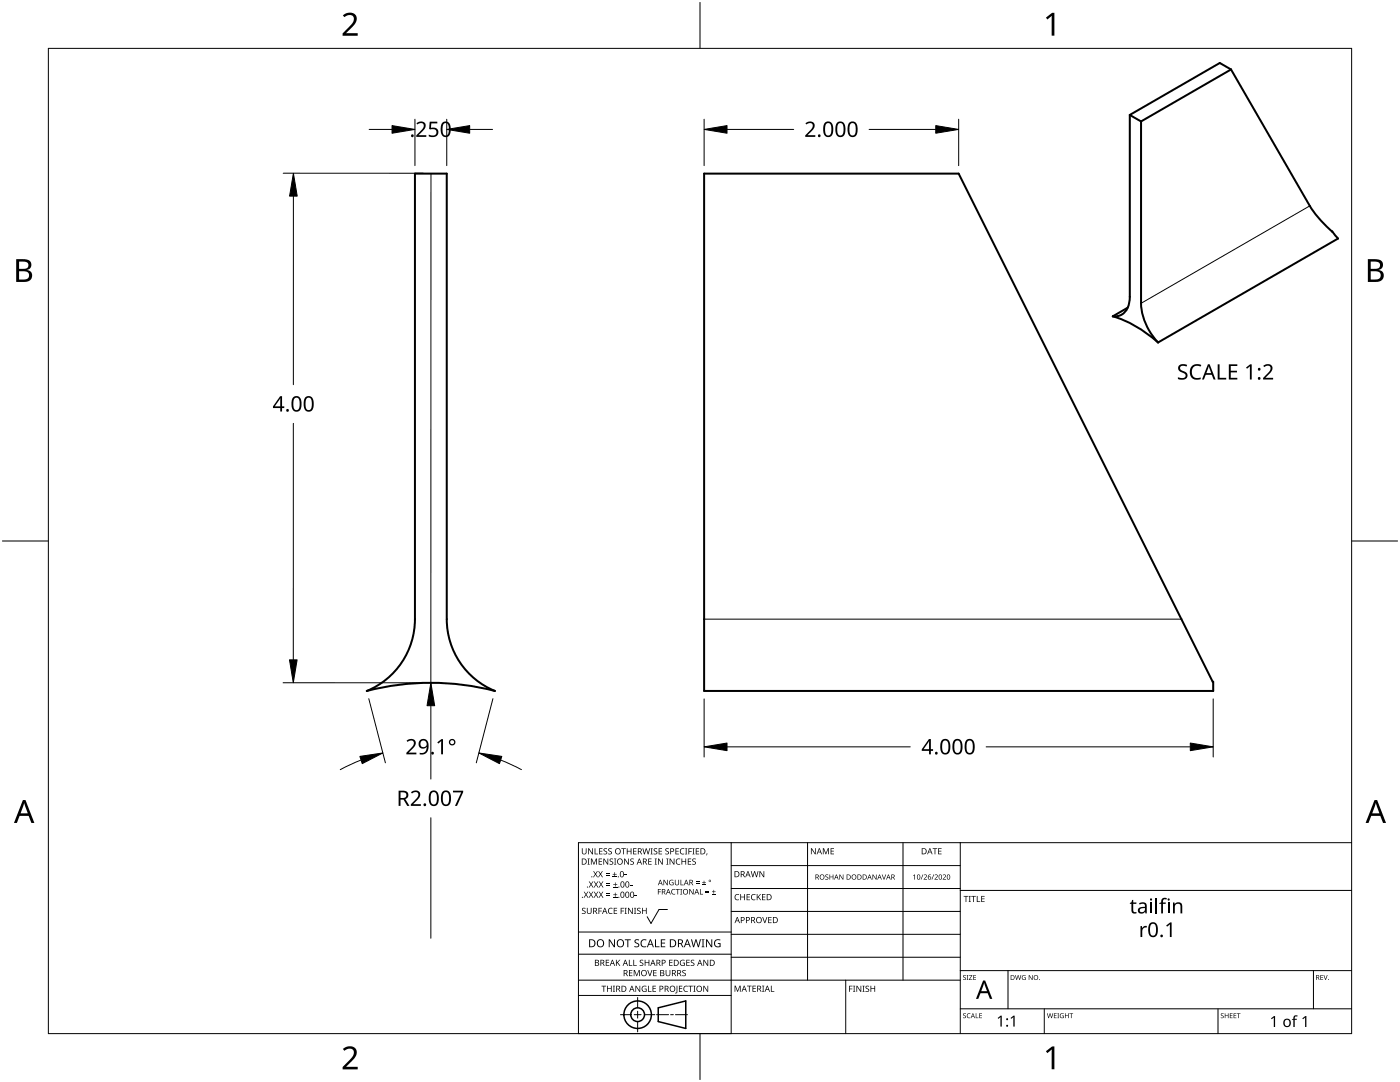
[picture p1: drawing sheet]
<svg xmlns="http://www.w3.org/2000/svg" width="279mm" height="216mm" viewBox="0 0 279 216" stroke-linecap="round" stroke-linejoin="round" font-family="sans-serif">
<path d="M245.7 13.9l15.7 27.2a27.9 27.9 0 0 0 4.7 5.4l.9 1.1-35.9 20.7M245.7 13.9l-18 10.3M245.7 13.9l-2.3-1.3-17.9 10.3M82.8 34.6h6.4v88.9a15.5 15.5 0 0 0 9.6 14.4 51 51 0 0 0-25.6 0 15.5 15.5 0 0 0 9.6-14.4zM140.5 34.6h50.8l50.8 101.4v1.9h-101.6zM225.5 22.9v36.3a3.6 3.6 0 0 1-2.3 3.8l-1.1 .1M225.5 22.9l2.2 1.3M227.7 24.2v36.3a12.3 12.3 0 0 0 3.4 7.8M222.1 63.1a23.8 23.8 0 0 1 9 5.2M225.1 61.4l-3 1.7" fill="none" stroke="#000" stroke-width=".4"/>
<path d="M261.4 41.1l-33.7 19.4M140.5 123.5h95.3" fill="none" stroke="#000" stroke-width=".2"/>
<path d="M9.7 9.7h260v196.5h-260z" fill="none" stroke="#000" stroke-width=".2"/>
<path d="M139.7 .5v9.2M.5 108h9.2M269.7 108h9.2M139.7 206.2v9.2" fill="none" stroke="#000" stroke-width=".2"/>
<g fill="#000">
<path d="M68.4 3.1a1.64 1.64 0 0 1 2.8 .4 2.52 2.52 0 0 1-1.2 2.2l-.9 .9h2.3v.5h-3v-.4l1.2-1.2a1.95 1.95 0 0 0 .9-2.2 1.23 1.23 0 0 0-1.8 .1zM208.7 3.5l1.3-.9h.4v4.5h-.5v-4l-.9 .8zM68.4 209.3a1.64 1.64 0 0 1 2.8 .4 2.52 2.52 0 0 1-1.2 2.2l-.9 1h2.3v.5h-3v-.5l1.2-1.2a1.95 1.95 0 0 0 .9-2.1 1.23 1.23 0 0 0-1.8 .1zM208.7 209.8l1.3-1h.4v4.6h-.5v-4l-.9 .7z"/>
<path d="M3.2 51.7h1.3a1.28 1.28 0 0 1 1.7 1.3 1.04 1.04 0 0 1-.8 .9 1.23 1.23 0 0 1 1 1.5 1.23 1.23 0 0 1-1.6 .9h-1.6zM3.8 54.1v1.7h.9a.86 .86 0 0 0 1.1-.9 .86 .86 0 0 0-1.1-.8zM3.8 52.2v1.4h.8a.78 .78 0 0 0 1.1-.7 .78 .78 0 0 0-1.1-.7z"/>
<path d="M273 51.7h1.3a1.28 1.28 0 0 1 1.7 1.3 1.04 1.04 0 0 1-.9 .9 1.23 1.23 0 0 1 1 1.5 1.23 1.23 0 0 1-1.5 .9h-1.6zM273.6 54.1v1.7h.9a.86 .86 0 0 0 1.1-.9 .86 .86 0 0 0-1.2-.8zM273.6 52.2v1.4h.8a.78 .78 0 0 0 1-.7 .78 .78 0 0 0-1.1-.7z"/>
<path d="M4.6 159.6h.5l1.8 4.6h-.6l-.6-1.4h-1.8l-.5 1.4h-.6zM4.8 160.2l-.7 2.1h1.4z"/>
<path d="M274.3 159.6h.5l1.8 4.6h-.6l-.5-1.4h-1.8l-.6 1.4h-.6zM274.6 160.2l-.7 2.1h1.4z"/>
</g>
<g fill="none" stroke="#000" stroke-width=".2">
<path d="M145.9 168.1v38.1h-30.5v-38.1h154.3M145.9 172.7h45.7M145.9 177.3h45.7M161.2 168.1v27.5M180.2 168.1v27.5M191.6 168.1v38.1M191.6 177.7h78.1M115.4 198.6h30.5M115.4 195.6h76.2M115.4 190.4h30.5M115.4 186h30.5M127.3 199v2.1"/>
<path d="M133.2 181.5h-1.7l-1.6 2.8-.7-1.4M145.9 181.9h45.7M145.9 186.4h45.7M145.9 191h45.7M168.8 195.6v10.6M191.6 193.7h78.1M201.2 193.7v7.6M262.1 193.7v7.6M123.8 202.5h2.1M126.6 202.5h1.3M127.3 201.8v1.4M127.3 203.8v2.1"/>
<path d="M128.6 202.5h2.1M131 202.5h2.4M133.8 202.5h.6M134.8 202.5h2.4M191.6 201.3h78.1M208.4 201.3v4.9M243.1 201.3v4.9"/>
</g>
<g fill="#000">
<path d="M116.1 169.3h.2v.8a.32 .32 0 0 0 .3 .3 .32 .32 0 0 0 .3-.3v-.8h.2v.8a.47 .47 0 0 1-.5 .4 .47 .47 0 0 1-.5-.5zM116.5 177.9h.2l.3 .5 .3-.5h.1l-.4 .6 .4 .6h-.1l-.3-.5-.4 .5h-.1l.4-.6zM117.3 171.3h.4l-.1 .1v1l.1 .1h-.4l.1-.1v-1zM117.4 169.3h.2l.6 1v-1h.1v1.2h-.1l-.7-1v1h-.1zM117.5 177.9h.2l.3 .5 .3-.5h.1l-.4 .6 .4 .6h-.1l-.4-.5-.3 .5h-.1l.4-.6zM117.5 175.9h.2l.3 .5 .3-.5h.1l-.4 .6 .5 .6h-.2l-.3-.5-.4 .5h-.1l.4-.6zM117.9 171.3h.3l.3 1 .4-1h.2v1.2h-.1v-1l-.4 1h-.1l-.4-1v1h-.2zM118.7 169.3h.1v1h.6v.2h-.7zM118.4 173.8h.1l.3 .5 .3-.5h.2l-.4 .6 .4 .7h-.1l-.4-.6-.3 .6h-.1l.4-.7zM118.5 177.9h.2l.2 .5 .3-.5h.2l-.4 .6 .4 .6h-.1l-.4-.5-.3 .5h-.1l.4-.6zM118.5 175.9h.2l.3 .5 .3-.5h.1l-.4 .6 .4 .6h-.1l-.3-.5-.4 .5h-.1l.4-.6zM119.5 171.3h.7v.1h-.6v.4h.5v.2h-.5v.4h.6v.1h-.7z"/>
<path d="M119.6 169.3h.6v.1h-.5v.4h.5v.1h-.5v.4h.5v.2h-.6zM119.4 173.8h.1l.3 .5 .3-.5h.2l-.4 .6 .4 .7h-.1l-.4-.6-.3 .6h-.2l.5-.7zM119.5 177.9h.1l.3 .5 .3-.5h.2l-.4 .6 .4 .6h-.1l-.4-.5-.3 .5h-.1l.4-.6zM119.5 175.9h.2l.3 .5 .3-.5h.1l-.4 .6 .4 .6h-.1l-.4-.5-.3 .5h-.1l.4-.6zM120.9 174.6h.8v.1h-.8zM120.9 174.2h.8v.1h-.8zM121 178.7h.8v.1h-.8zM121 178.3h.8v.1h-.8zM121 176.6h.8v.1h-.8zM121 176.3h.8v.1h-.8zM120.5 169.4l.4-.1h.3l-.1 .1a.25 .25 0 0 0-.4-.1 .25 .25 0 0 0 0 .4 .4 .4 0 0 1 .5 .3 .4 .4 0 0 1-.3 .5 .4 .4 0 0 1-.5-.2h.2a.27 .27 0 0 0 .4-.1 .27 .27 0 0 0-.3-.3l-.2-.2zM120.4 171.3h.2l.6 1v-1h.2v1.2h-.2l-.6-1v1h-.2z"/>
<path d="M121.4 169.4l.5-.1h.2v.1a.25 .25 0 0 0-.4-.1 .25 .25 0 0 0 0 .4 .4 .4 0 0 1 .4 .3 .4 .4 0 0 1-.2 .5 .4 .4 0 0 1-.5-.2h.1a.27 .27 0 0 0 .5-.1 .27 .27 0 0 0-.4-.3l-.2-.2zM122.3 174.9h.8v.2h-.8zM122.4 179h.8v.1h-.8zM122.4 177h.8v.1h-.8zM121.7 171.4l.4-.1 .3 .1-.1 .1a.25 .25 0 0 0-.4-.1 .25 .25 0 0 0 0 .4 .4 .4 0 0 1 .5 .3 .4 .4 0 0 1-.3 .5 .4 .4 0 0 1-.5-.3l.2 .1a.27 .27 0 0 0 .4-.2 .27 .27 0 0 0-.3-.3l-.2-.2zM122.6 174h.1v.4h.4v.1h-.4v.4h-.1v-.4h-.3v-.1h.3zM122.7 178.1h.1v.4h.4v.1h-.4v.3h-.1v-.3h-.3v-.1h.3zM122.7 176.1h.2v.3h.3v.2h-.3v.3h-.2v-.3h-.3v-.2h.3zM122.5 171.3h.5l-.2 .1v1l.2 .1h-.5l.2-.1v-1zM124 169.3h.9v.1h-.4v1.1h-.1v-1.1h-.4zM124.7 174.5h.4v.2h-.4zM124.6 171.3h.1l.7 1v-1h.1v1.2h-.2l-.6-1v1h-.1z"/>
<path d="M125.7 176.6h.5v.1h-.5zM125.1 169.3h.1v.5h.7v-.5h.1v1.2h-.1v-.6h-.7v.6h-.1zM125.8 171.4l.5-.1 .2 .1v.1a.25 .25 0 0 0-.4-.1 .25 .25 0 0 0 0 .4 .4 .4 0 0 1 .4 .3 .4 .4 0 0 1-.2 .5 .4 .4 0 0 1-.5-.3l.1 .1a.27 .27 0 0 0 .5-.2 .27 .27 0 0 0-.4-.3l-.2-.2zM126.7 178.6h.4v.2h-.4zM126.4 169.3h.6v.1h-.5v.4h.5v.1h-.5v.4h.5v.2h-.6zM128.2 169.3h.2l.2 1 .3-1h.2l.2 1 .3-1h.1l-.3 1.2h-.1l-.3-1.1-.3 1.1h-.2zM129.4 171.3h.6v.1h-.5v.4h.5v.2h-.5v.4h.5v.1h-.6zM129.8 169.3h.5l-.2 .1v1l.2 .1h-.5l.2-.1v-1zM130.7 171.3h.4l-.1 .1v1l.1 .1h-.4l.1-.1v-1zM130.5 169.4l.4-.1h.3l-.1 .1a.25 .25 0 0 0-.4-.1 .25 .25 0 0 0 0 .4 .4 .4 0 0 1 .5 .3 .4 .4 0 0 1-.3 .5 .4 .4 0 0 1-.5-.2h.2a.27 .27 0 0 0 .4-.1 .27 .27 0 0 0-.3-.3l-.2-.2zM131.3 177.4h.6v.1h-.5v.4h.5v.1h-.5v.5h-.1zM131.4 169.3h.7v.1h-.5v.4h.5v.1h-.5v.4h.5v.2h-.7z"/>
<path d="M131.3 171.3h.2l.7 1-.1-1h.2v1.2h-.2l-.6-1v1h-.2zM132.4 175.6h.2l.6 .9v-.9h.1v1h-.2l-.6-.9v.9h-.1zM133 171.3h.4l-.1 .1v1l.1 .1h-.4l.1-.1v-1zM132.8 169.4l.4-.1h.3l-.1 .1a.25 .25 0 0 0-.3-.1 .25 .25 0 0 0 0 .4 .4 .4 0 0 1 .4 .3 .4 .4 0 0 1-.3 .5 .4 .4 0 0 1-.4-.2h.1a.27 .27 0 0 0 .5-.1 .27 .27 0 0 0-.4-.3l-.2-.2zM133.7 175.7l.5-.2 .2 .1v.1a.45 .45 0 0 0-.7 .4 .45 .45 0 0 0 .6 .4v-.3h-.2v-.1h.3v.5a.6 .6 0 0 1-.8-.1 .6 .6 0 0 1 .1-.8zM134.1 177.5l.4-.1h.3l-.1 .2a.44 .44 0 0 0-.6 .4 .44 .44 0 0 0 .6 .3 .52 .52 0 0 1-.7 0 .52 .52 0 0 1 .1-.8zM133.6 171.3h.2l.7 1v-1h.1v1.2h-.2l-.6-1v1h-.2zM134.9 177.4h.8v.1h-.4v1h-.1v-1h-.3zM135 171.5l.5-.2 .3 .1-.1 .1a.49 .49 0 0 0-.7 .4 .49 .49 0 0 0 .7 .5 .52 .52 0 0 1-.6 0 .52 .52 0 0 1-.2-.6zM134.8 169.3h.7v.1h-.6v.4h.5v.1h-.5v.4h.6v.2h-.7zM134.7 175.6h.1v.7a.28 .28 0 0 0 .3 .2 .28 .28 0 0 0 .3-.2v-.7h.1v.7a.42 .42 0 0 1-.4 .4 .42 .42 0 0 1-.4-.4zM135.8 175.6h.1v.9h.5v.1h-.6z"/>
<path d="M135.8 177.4h.3l-.1 .1v.9l.1 .1h-.3l.1-.1v-.9zM135.8 169.4l.5-.2 .3 .1-.1 .1a.49 .49 0 0 0-.7 .5 .49 .49 0 0 0 .8 .4 .52 .52 0 0 1-.7 .1 .52 .52 0 0 1-.2-.6zM136 171.3h.2v.5h.6v-.5h.1v1.2h-.1v-.5h-.6v.5h-.2zM136.7 169.3h.5l-.2 .1v1l.2 .1h-.5l.2-.1v-1zM137.4 169.3h.7v.1h-.6v.4h.5v.2h-.5v.5h-.1zM137.3 171.3h.6v.1h-.5v.4h.5v.2h-.5v.4h.5v.1h-.6zM137.6 177.4h.1l.6 .9v-.9h.1v1.1h-.1l-.6-.9v.9h-.1zM138.2 169.3h.4l-.1 .1v1l.1 .1h-.4l.1-.1v-1zM138.9 176.2h.7v.1h-.7zM138.9 175.9h.7v.1h-.7zM138.2 171.4l.4-.1 .3 .1-.1 .1a.25 .25 0 0 0-.4-.1 .25 .25 0 0 0 0 .4 .4 .4 0 0 1 .5 .3 .4 .4 0 0 1-.3 .5 .4 .4 0 0 1-.5-.3l.2 .1a.27 .27 0 0 0 .4-.2 .27 .27 0 0 0-.3-.3l-.2-.2zM138.9 169.3h.6v.1h-.5v.4h.5v.1h-.5v.4h.5v.2h-.6z"/>
<path d="M139.7 177.4h.1v1h.5v.1h-.6zM140.1 176.5h.8v.1h-.8zM140.4 175.7h.2v.3h.3v.2h-.3v.3h-.2v-.3h-.3v-.2h.3zM140.8 178h.7v.2h-.7zM140.8 177.7h.7v.1h-.7zM141 170.3h.2l-.3 .4zM142.1 178.4h.7v.1h-.7zM142.4 177.6h.1v.3h.3v.1h-.3v.3h-.1v-.3h-.3v-.1h.3zM146.8 178.6l.4-.2 .3 .1v.1a.49 .49 0 0 0-.7 .4 .49 .49 0 0 0 .7 .5 .52 .52 0 0 1-.7 0 .52 .52 0 0 1-.2-.6zM147.7 178.4h.2v.5h.6v-.5h.2v1.2h-.2v-.5h-.6v.5h-.2zM149 178.4h.7v.1h-.5v.4h.4v.2h-.4v.4h.5v.1h-.7zM150 178.6l.5-.2 .3 .1-.1 .1a.49 .49 0 0 0-.7 .4 .49 .49 0 0 0 .8 .5 .52 .52 0 0 1-.7 0 .52 .52 0 0 1-.2-.6z"/>
<path d="M149.8 173.8h.2l.2 1.1 .3-1.1h.2l.3 1.1 .2-1.1h.2l-.3 1.2h-.2l-.3-1-.3 1h-.1zM151 178.4h.2v.6l.5-.6h.2l-.5 .5 .5 .7h-.2l-.4-.6-.1 .6h-.2zM151.6 173.8h.1l.7 1v-1h.1v1.2h-.2l-.6-1v1h-.1zM152.1 178.4h.7v.1h-.6v.4h.5v.2h-.5v.4h.6v.1h-.7zM161.8 169.3h.2l.7 1v-1h.1v1.2h-.2l-.6-1v1h-.2zM164.2 169.3h.2l.4 .9 .4-.9h.2v1.2h-.1v-1.1l-.4 1.1h-.1l-.4-1.1v1.1h-.2zM164.8 174.6l.3-.1h.2v.1a.24 .24 0 0 0-.3 0 .24 .24 0 0 0-.1 .3 .24 .24 0 0 0 .3 .1 .33 .33 0 0 1 .1 .5 .33 .33 0 0 1-.6 0l.1-.1a.26 .26 0 0 0 .3 0 .26 .26 0 0 0 .1-.3 .26 .26 0 0 0-.4-.1zM165.5 174.5h.2v.4h.5v-.4h.1v1h-.1v-.5h-.5v.5h-.2zM165.8 169.3h.6v.1h-.5v.4h.5v.1h-.5v.4h.5v.2h-.6zM167.5 174.5h.2l.5 .8v-.8h.1v1h-.1l-.6-.8v.8h-.1zM174.1 174.5h.2l.5 .8v-.8h.1v1h-.1l-.6-.8v.8h-.1zM176 174.5h.1l.3 .9 .3-.9h.1l-.3 1h-.1z"/>
<path d="M182.2 174.7l.4-.2v1h-.1v-.9l-.2 .2zM184.1 174.5h.2l-.4 1h-.1zM184.3 174.6a.37 .37 0 0 1 .6 0 .37 .37 0 0 1-.2 .6l-.2 .2h.5v.1h-.7l.3-.4a.27 .27 0 0 0 .3-.3 .27 .27 0 0 0-.4-.2zM186.3 174.5h.1l-.4 1h-.1zM186.1 169.3h.9v.1h-.3v1.1h-.2v-1.1h-.4zM186.5 174.6a.37 .37 0 0 1 .6 0 .37 .37 0 0 1-.2 .6l-.2 .2h.5v.1h-.7l.3-.4a.27 .27 0 0 0 .2-.3 .27 .27 0 0 0-.3-.2zM187.2 169.3h.7v.1h-.5v.4h.5v.1h-.5v.4h.5v.2h-.7zM188.1 174.6a.37 .37 0 0 1 .6 0 .37 .37 0 0 1-.2 .6l-.2 .2h.5v.1h-.7l.3-.4a.27 .27 0 0 0 .3-.3 .27 .27 0 0 0-.4-.2zM192.3 178.8h.9v.1h-.3v1.1h-.2v-1.1h-.4zM193.3 178.8h.5l-.2 .1v1l.2 .1h-.5l.2-.1v-1zM193.8 178.8h1v.1h-.4v1.1h-.2v-1.1h-.4zM194.9 178.8h.2v1.1h.5v.1h-.7z"/>
<path d="M195.8 178.8h.7v.1h-.5v.4h.5v.1h-.5v.5h.5v.1h-.7zM116.2 181.3l.4-.2 .3 .1-.1 .1a.25 .25 0 0 0-.4-.1 .25 .25 0 0 0 0 .4 .4 .4 0 0 1 .5 .3 .4 .4 0 0 1-.3 .5 .4 .4 0 0 1-.5-.2h.2a.27 .27 0 0 0 .4-.1 .27 .27 0 0 0-.3-.3l-.2-.2zM117.1 181.1h.2v.8a.32 .32 0 0 0 .3 .3 .32 .32 0 0 0 .3-.3v-.8h.2v.8a.47 .47 0 0 1-.5 .5 .47 .47 0 0 1-.5-.5zM119.4 181.1h.7v.2h-.5v.4h.5v.1h-.5v.6h-.2zM120 196.7h1v.1h-.4v1.1h-.2v-1.1h-.4zM120.9 191.5h.7v.1h-.6v.4h.5v.2h-.5v.4h.6v.1h-.7zM121.5 181.3l.4-.2 .4 .1-.1 .1a.49 .49 0 0 0-.7 .5 .49 .49 0 0 0 .7 .4 .52 .52 0 0 1-.6 .1 .52 .52 0 0 1-.3-.6zM121.1 196.7h.2v.5h.6v-.5h.2v1.2h-.2v-.6h-.6v.6h-.2zM121.5 187.4h.2l.9 1.3v-1.3h.1v1.6h-.2l-.8-1.3v1.3h-.2zM122.3 196.7h.4l-.1 .1v1l.1 .1h-.4l.2-.1v-1zM122.5 181.1h.7v.2h-.6v.4h.5v.1h-.5v.4h.6v.2h-.7zM122.9 191.5h.2v.6l.5-.6h.2l-.5 .5 .5 .7h-.2l-.4-.6-.1 .6h-.2z"/>
<path d="M123.9 181.1h.6v.2h-.5v.4h.5v.1h-.5v.6h-.1zM124.7 181.1h.4l-.2 .2v.9l.2 .2h-.4l.1-.2v-.9zM124.7 187.4h1.2v.2h-.5v1.4h-.2v-1.4h-.5zM125.5 191.5h.2v1.1h.5v.1h-.7zM125.5 193.6h.7v.1h-.5v.4h.5v.1h-.5v.4h.5v.2h-.7zM125.3 181.1h.2l.7 1.1-.1-1.1h.2v1.3h-.2l-.6-1v1h-.2zM126.4 191.5h.1v1.1h.6v.1h-.7zM126.5 181.1h.5l-.2 .2v.9l.2 .2h-.5l.2-.2v-.9zM126.5 193.6h.2l.4 1 .4-1h.2v1.2h-.2v-1.1l-.4 1.1h-.1l-.4-1.1v1.1h-.1zM126.7 187.6l.3-.2 .6 .1-.2 .1a.33 .33 0 0 0-.6 .2 .33 .33 0 0 0 .4 .4 .47 .47 0 0 1 .4 .6 .47 .47 0 0 1-.7 .2h-.3v-.2h.2a.35 .35 0 0 0 .6-.2 .35 .35 0 0 0-.5-.4l-.3-.2zM126.8 196.7h.2l.6 1v-1h.2v1.2h-.2l-.7-1 .1 1h-.2zM127.2 181.3l.4-.2 .3 .1-.1 .1a.25 .25 0 0 0-.4-.1 .25 .25 0 0 0 0 .4 .4 .4 0 0 1 .5 .3 .4 .4 0 0 1-.3 .5 .4 .4 0 0 1-.5-.2h.2a.27 .27 0 0 0 .4-.1 .27 .27 0 0 0-.3-.3l-.2-.2z"/>
<path d="M127.7 191.6l.4-.1 .3 .1-.1 .1a.25 .25 0 0 0-.3-.1 .25 .25 0 0 0 0 .4 .4 .4 0 0 1 .4 .3 .4 .4 0 0 1-.3 .5 .4 .4 0 0 1-.4-.3l.1 .1a.27 .27 0 0 0 .5-.2 .27 .27 0 0 0-.4-.3l-.2-.2zM128 187.6l.6-.2 .4 .1-.1 .2a.63 .63 0 0 0-.9 .5 .63 .63 0 0 0 1 .6v.2a.83 .83 0 0 1-1.1-.3 .83 .83 0 0 1 .1-1.1zM128.2 196.8l.6-.1 .2 .1v.1a.5 .5 0 0 0-.8 .4 .5 .5 0 0 0 .7 .5v-.4h-.3v-.1h.4v.6a.66 .66 0 0 1-.8-.2 .66 .66 0 0 1 0-.9zM128.1 181.1h.2v.6h.6v-.6h.2v1.3h-.2v-.6h-.6v.6h-.2zM129.2 193.6h.1l.4 1 .3-1h.2l-.4 1.2h-.2zM129.3 196.7h.2v1.1h.5v.1h-.7zM128.7 191.5h.1v.5h.6v-.5h.2v1.2h-.2v-.5h-.6v.5h-.1zM130.7 187.4h.2v1.4h.7v.2h-.9zM130.2 196.7h.7v.1h-.5v.4h.5v.1h-.5v.5h.5v.1h-.7zM130.4 193.6h.6v.1h-.5v.4h.5v.1h-.5v.4h.5v.2h-.6zM131.9 187.4h.9v.2h-.7v.5h.6v.2h-.6v.5h.7v.2h-.9zM132.8 193.6h.2v.7a.32 .32 0 0 0 .3 .4 .32 .32 0 0 0 .3-.4v-.7h.2v.7a.47 .47 0 0 1-.5 .5 .47 .47 0 0 1-.5-.5z"/>
<path d="M133.5 191.5h.7v.1h-.5v.4h.5v.2h-.5v.4h.5v.1h-.7zM135 196.7h.2v1.3l-.1 .2h-.3l-.1-.1 .3-.2zM135.5 196.7h.7v.1h-.5v.4h.4v.1h-.4v.5h.5v.1h-.7zM135.8 191.7l.5-.2 .4 .1-.1 .1a.5 .5 0 0 0-.8 .4 .5 .5 0 0 0 .7 .5v-.4h-.2v-.1h.4v.6a.66 .66 0 0 1-.9-.1 .66 .66 0 0 1 0-.9zM136.2 193.7l.4-.2 .3 .1-.1 .1a.25 .25 0 0 0-.4-.1 .25 .25 0 0 0 0 .4 .4 .4 0 0 1 .5 .3 .4 .4 0 0 1-.3 .5 .4 .4 0 0 1-.5-.2h.2a.27 .27 0 0 0 .5-.1 .27 .27 0 0 0-.4-.3l-.2-.2zM136.5 196.8l.5-.1 .3 .1-.1 .1a.49 .49 0 0 0-.7 .4 .49 .49 0 0 0 .8 .4 .52 .52 0 0 1-.7 .1 .52 .52 0 0 1-.2-.6zM137 191.5h.6v.1h-.5v.4h.5v.2h-.5v.4h.5v.1h-.6zM137.4 196.7h.9v.1h-.4v1.1h-.1v-1.1h-.4zM137.9 191.6l.4-.1 .3 .1-.1 .1a.25 .25 0 0 0-.4-.1 .25 .25 0 0 0 0 .4 .4 .4 0 0 1 .5 .3 .4 .4 0 0 1-.3 .5 .4 .4 0 0 1-.5-.3l.2 .1a.27 .27 0 0 0 .4-.2 .27 .27 0 0 0-.3-.3l-.2-.2zM138.4 196.7h.4l-.1 .1v1l.1 .1h-.4l.1-.1v-1zM137.9 187.4h.2l.3 1.4 .4-1.4h.2l.4 1.4 .3-1.4h.2l-.4 1.6h-.2l-.4-1.3-.4 1.3h-.2zM140 187.4h.6l-.2 .2v1.3l.2 .1h-.6l.2-.1v-1.3z"/>
<path d="M140.4 196.7h.1l.7 1v-1h.1v1.2h-.1l-.7-1v1h-.1zM140.4 191.5h.2l.6 1v-1h.1v1.2h-.1l-.7-1v1h-.1zM140.9 187.4h.2l.9 1.3v-1.3h.1v1.6h-.2l-.8-1.3v1.3h-.2zM142.7 187.6l.7-.2 .4 .1-.1 .2a.65 .65 0 0 0-1 .5 .65 .65 0 0 0 .9 .6v-.4h-.3v-.2h.5v.7a.86 .86 0 0 1-1.1-.1 .86 .86 0 0 1 0-1.2zM146.6 196.7h.2l.4 1 .4-1h.2v1.2h-.1v-1.1l-.4 1.1h-.2l-.4-1.1v1.1h-.1zM149.1 196.7h.9v.1h-.4v1.1h-.1v-1.1h-.4zM150.2 196.7h.7v.1h-.6v.4h.5v.1h-.5v.5h.6v.1h-.7zM152.1 183h.2l.3 1 .4-1h.1l-.4 1.2h-.1zM152.1 196.7h.4l-.1 .1v1l.1 .1h-.4l.1-.1v-1zM153.8 196.7h.2v1.1h.5v.1h-.7zM153.3 183h.7v.1h-.5v.4h.5v.1h-.5v.5h.5v.1h-.7zM169.5 196.7h.6v.1h-.5v.5h.5v.1h-.5v.5h-.1z"/>
<path d="M170.2 196.7h.5l-.2 .1v1l.2 .1h-.5l.2-.1v-1zM170.9 196.7h.2l.6 1v-1h.2v1.2h-.2l-.6-1v1h-.2zM172.1 196.7h.5l-.2 .1v1l.2 .1h-.5l.2-.1v-1zM172.8 196.8l.4-.1h.2v.2a.25 .25 0 0 0-.4-.1 .25 .25 0 0 0 0 .4 .4 .4 0 0 1 .5 .3 .4 .4 0 0 1-.3 .4 .4 .4 0 0 1-.5-.2l.2 .1a.27 .27 0 0 0 .4-.2 .27 .27 0 0 0-.3-.3l-.3-.2zM173.7 196.7h.2v.5h.6v-.5h.2v1.2h-.2v-.6h-.6v.6h-.2zM192.2 194.7l.4-.1h.2l-.1 .1a.24 .24 0 0 0-.3 0 .24 .24 0 0 0-.1 .3 .24 .24 0 0 0 .4 .1 .31 .31 0 0 1 0 .4 .31 .31 0 0 1-.5-.1 .24 .24 0 0 0 .3 .1 .24 .24 0 0 0 .1-.3l-.4-.3zM192.9 194.6h.4l-.1 .1v.7l.1 .1h-.4l.1-.1v-.7zM193.4 194.6h.6l-.5 .8h.6v.1h-.7l.5-.8h-.5zM194.2 194.6h.6v.1h-.4v.3h.4v.1h-.4v.3h.4v.1h-.6zM202.6 194.6h.1l.2 .8 .2-.8h.2l.2 .8 .2-.8h.1l-.2 .9h-.2l-.2-.8-.2 .8h-.2zM204 194.7l.4-.1h.3l-.1 .1a.4 .4 0 0 0-.6 .4 .4 .4 0 0 0 .6 .3v-.3l-.2-.1h.3v.5a.53 .53 0 0 1-.7-.1 .53 .53 0 0 1 0-.7zM205.3 194.6h.1l.6 .8v-.8h.1v.9h-.2l-.5-.8v.8h-.1z"/>
<path d="M225.9 179.6h.3v.5h.6v.3h-.6v1.2l.2 .4h.4v.2a.67 .67 0 0 1-1-.6v-1.2h-.3v-.2l.3-.2zM227.6 184.8h.3l.1 .4 .3-.4h.6l-.1 .3h-.4l-.4 .3v1.6h-.4zM231.9 179.3l.8-.1h.2l-.1 .3a.46 .46 0 0 0-.6 0 .46 .46 0 0 0-.1 .6h.5v.3h-.5v1.9h-.4v-1.9h-.3v-.2l.3-.1zM232.7 184.7l.8-.6h.3v2.9h-.3v-2.6l-.6 .5zM234.1 180.1h.3v.3a.83 .83 0 0 1 1-.3 .83 .83 0 0 1 .5 .7v1.5h-.3v-1.4a.59 .59 0 0 0-.7-.6 .59 .59 0 0 0-.4 .8v1.2h-.4zM263.5 194.6h.6v.1h-.5v.3h.4v.1h-.4v.3h.5v.1h-.6zM264.1 194.6h.2l.2 .8 .3-.8h.2l-.4 .9h-.1zM192.2 202.3l.4-.1h.2l-.1 .1a.24 .24 0 0 0-.3 0 .24 .24 0 0 0-.1 .3 .24 .24 0 0 0 .4 .1 .31 .31 0 0 1 0 .5 .31 .31 0 0 1-.5-.2 .24 .24 0 0 0 .3 .1 .24 .24 0 0 0 .1-.3l-.4-.2zM193.1 202.3l.3-.1h.3l-.1 .1a.39 .39 0 0 0-.5 .4 .39 .39 0 0 0 .5 .3 .46 .46 0 0 1-.6 0 .46 .46 0 0 1 .1-.7zM194.7 202.2h.1v.8h.5v.2h-.6zM195.4 202.2h.6v.1h-.4v.3h.4v.1h-.4v.4h.4v.1h-.6zM199.1 203.1l.6-.4h.2v2.1h-.2v-1.9l-.5 .4z"/>
<path d="M201.7 203.1l.6-.4h.2v2.1h-.3v-1.9l-.4 .4zM209 202.2h.1l.2 .8 .2-.8h.1l.3 .8 .2-.8h.1l-.3 1h-.1l-.2-.9-.3 .9h-.1zM210.3 202.2h.6v.1h-.4v.3h.3v.1h-.3v.4h.4v.1h-.6zM211 202.2h.4l-.2 .1v.8l.2 .1h-.4l.1-.1v-.8zM211.6 202.3l.7-.1-.1 .1a.4 .4 0 0 0-.6 .4 .4 .4 0 0 0 .6 .3v-.2l-.2-.2h.3v.5a.53 .53 0 0 1-.7-.1 .53 .53 0 0 1 0-.7zM212.5 202.2h.2v.4h.5v-.4h.1v1h-.1v-.5h-.5v.5h-.2zM213.4 202.2h.8v.1h-.3v.9h-.2v-.9h-.3zM243.7 202.3l.3-.1h.2v.1a.24 .24 0 0 0-.3 0 .24 .24 0 0 0-.1 .3 .24 .24 0 0 0 .3 .1 .31 .31 0 0 1 0 .5 .31 .31 0 0 1-.5-.2 .24 .24 0 0 0 .4 .1 .24 .24 0 0 0 0-.3l-.3-.2zM244.4 202.2h.2v.4h.5v-.4h.1v1h-.1v-.5h-.5v.5h-.2zM245.4 202.2h.6v.1h-.4v.3h.4v.1h-.4v.4h.4v.1h-.6zM246.2 202.2h.5v.1h-.4v.3h.4v.1h-.4v.4h.4v.1h-.5zM246.8 202.2h.8v.1h-.3v.9h-.2v-.9h-.3z"/>
<path d="M253.7 203.2l.6-.5h.2v2.2h-.3v-1.9l-.4 .4zM258.2 202.7l.3-.1h.5l-.1 .3-.4-.1-.1 .2v.3h.4v.2h-.4v1.4h-.3v-1.4h-.3l.3-.2zM259.9 203.2l.6-.5h.2v2.2h-.2v-1.9l-.5 .4z"/>
<path d="M116.1 171.3h.4a.61 .61 0 0 1 .6 .6 .61 .61 0 0 1-.6 .6h-.4zM116.3 171.4v1h.1a.48 .48 0 0 0 .5-.5 .48 .48 0 0 0-.4-.5z"/>
<path d="M122.7 169.9a.61 .61 0 0 1 1.2 0 .61 .61 0 0 1-1.2 0zM122.9 169.9a.45 .45 0 0 0 .9 0 .45 .45 0 0 0-.9 0z"/>
<path d="M123.1 171.9a.61 .61 0 0 1 1.2 0 .61 .61 0 0 1-1.2 0zM123.3 171.9a.45 .45 0 0 0 .9 0 .45 .45 0 0 0-.9 0z"/>
<path d="M123.9 173.9a.5 .5 0 0 1 .6 .1 .5 .5 0 0 1 0 .7 .44 .44 0 0 1-.6 .3 .44 .44 0 0 1-.2-.6zM123.9 174a.48 .48 0 0 0-.1 .6 .48 .48 0 0 0 .5 .3v-.8l-.1-.1z"/>
<path d="M124 178a.5 .5 0 0 1 .6 .1 .5 .5 0 0 1 0 .6 .44 .44 0 0 1-.6 .4 .44 .44 0 0 1-.2-.6zM124.1 178.1a.48 .48 0 0 0-.2 .6 .48 .48 0 0 0 .5 .3v-.8l-.1-.2z"/>
<path d="M124 176a.5 .5 0 0 1 .6 .1 .5 .5 0 0 1 0 .6 .44 .44 0 0 1-.6 .4 .44 .44 0 0 1-.2-.7zM124.1 176.1a.48 .48 0 0 0-.2 .5 .48 .48 0 0 0 .5 .3v-.7l-.1-.2z"/>
<path d="M124.9 178a.5 .5 0 0 1 .7 .1 .5 .5 0 0 1 0 .6 .44 .44 0 0 1-.6 .4 .44 .44 0 0 1-.2-.6zM125 178.1a.48 .48 0 0 0-.1 .6 .48 .48 0 0 0 .4 .3l.1-.8-.2-.2z"/>
<path d="M124.9 176a.5 .5 0 0 1 .7 .1 .5 .5 0 0 1 0 .6 .44 .44 0 0 1-.6 .4 .44 .44 0 0 1-.2-.7zM125 176.1a.48 .48 0 0 0-.1 .5 .48 .48 0 0 0 .5 .3v-.7l-.1-.2z"/>
<path d="M125.9 178a.5 .5 0 0 1 .6 .1 .5 .5 0 0 1 0 .6 .44 .44 0 0 1-.5 .4 .44 .44 0 0 1-.2-.6zM126 178.1a.48 .48 0 0 0-.2 .6 .48 .48 0 0 0 .5 .3l.1-.8-.2-.2z"/>
<path d="M127.3 169.3h.3a.35 .35 0 0 1 .5 .2 .35 .35 0 0 1-.3 .4l.4 .6h-.2l-.3-.5h-.3v.5h-.1zM127.4 169.4v.4h.2a.23 .23 0 0 0 .3-.2 .23 .23 0 0 0-.3-.2z"/>
<path d="M127.5 171.3h.2l.4 1.2h-.1l-.2-.4h-.4l-.2 .4h-.1zM127.6 171.5l-.2 .5h.4z"/>
<path d="M128.3 171.3h.3a.35 .35 0 0 1 .5 .2 .35 .35 0 0 1-.3 .5l.4 .5h-.2l-.3-.5h-.2v.5h-.2zM128.5 171.4v.5h.1a.23 .23 0 0 0 .3-.2 .23 .23 0 0 0-.3-.3z"/>
<path d="M131.7 175.5h.1l.5 1.1h-.2l-.1-.3h-.4l-.2 .3h-.1zM131.8 175.7l-.2 .5h.3z"/>
<path d="M132.1 177.4h.3a.31 .31 0 0 1 .4 .2 .31 .31 0 0 1-.2 .4l.3 .5h-.2l-.3-.5h-.2v.5h-.1zM132.2 177.5v.4h.2a.21 .21 0 0 0 .2-.2 .21 .21 0 0 0-.2-.2z"/>
<path d="M133.3 177.4h.1l.5 1.1h-.2l-.1-.4h-.4l-.2 .4h-.1zM133.4 177.5l-.2 .5h.4z"/>
<path d="M133.8 169.3h.3a.41 .41 0 0 1 .4 .5 .41 .41 0 0 1-.6 .2v.5h-.1zM133.9 169.4v.5a.29 .29 0 0 0 .5-.3 .29 .29 0 0 0-.5-.2z"/>
<path d="M136.9 175.5h.1l.4 1.1h-.1l-.1-.3h-.5l-.1 .3h-.1zM137 175.7l-.2 .5h.3z"/>
<path d="M136.2 177.9a.55 .55 0 0 1 1.1 0 .55 .55 0 0 1-1.1 0zM136.4 177.9a.45 .45 0 0 0 .9 0 .45 .45 0 0 0-.9 0z"/>
<path d="M137.6 175.6h.3a.31 .31 0 0 1 .4 .2 .31 .31 0 0 1-.2 .4l.3 .4h-.2l-.3-.4h-.2v.4h-.1zM137.7 175.7v.4h.2a.21 .21 0 0 0 .2-.2 .21 .21 0 0 0-.2-.2z"/>
<path d="M139 177.4h.1l.4 1.1h-.1l-.1-.4h-.5l-.1 .4h-.1zM139.1 177.5l-.2 .5h.3z"/>
<path d="M139.8 169.3h.4a.61 .61 0 0 1 .6 .6 .61 .61 0 0 1-.7 .6h-.3zM140 169.4v.9h.1a.48 .48 0 0 0 .5-.4 .48 .48 0 0 0-.4-.5z"/>
<path d="M141.4 175.8a.25 .25 0 0 1 .5 0 .25 .25 0 0 1-.5 0zM141.5 175.8a.15 .15 0 0 0 .3 0 .15 .15 0 0 0-.3 0z"/>
<path d="M146.6 173.8h.4a.61 .61 0 0 1 .6 .6 .61 .61 0 0 1-.7 .6h-.3zM146.7 174v.9h.2a.48 .48 0 0 0 .5-.5 .48 .48 0 0 0-.5-.4z"/>
<path d="M147.8 173.8h.4a.35 .35 0 0 1 .4 .3 .35 .35 0 0 1-.2 .4l.3 .5h-.2l-.3-.5h-.2v.5h-.2zM148 174v.4h.2a.23 .23 0 0 0 .3-.2 .23 .23 0 0 0-.3-.2z"/>
<path d="M149.2 173.8h.1l.5 1.2h-.1l-.2-.3h-.5l-.1 .3h-.2zM149.3 174l-.2 .5h.4z"/>
<path d="M153 178.4h.4a.61 .61 0 0 1 .6 .6 .61 .61 0 0 1-.6 .6h-.4zM153.2 178.5v1h.1a.48 .48 0 0 0 .5-.5 .48 .48 0 0 0-.4-.5z"/>
<path d="M162.8 174.5h.2a.29 .29 0 0 1 .4 .2 .29 .29 0 0 1-.2 .4l.3 .4h-.2l-.2-.4h-.2v.4h-.1zM162.9 174.6v.4h.1a.2 .2 0 0 0 .3-.2 .2 .2 0 0 0-.3-.2z"/>
<path d="M163.4 169.2h.2l.5 1.3h-.2l-.2-.4h-.4l-.2 .4h-.1zM163.5 169.4l-.2 .6h.4z"/>
<path d="M163.5 175a.51 .51 0 0 1 1 0 .51 .51 0 0 1-1 0zM163.7 175a.4 .4 0 0 0 .8 0 .4 .4 0 0 0-.8 0z"/>
<path d="M166.9 174.5h.1l.4 1h-.2l-.1-.3h-.4l-.1 .3h-.1zM166.9 174.6l-.1 .5h.3z"/>
<path d="M169 174.5h.3a.51 .51 0 0 1 .5 .5 .51 .51 0 0 1-.5 .5h-.3zM169.1 174.6v.8h.4l.1-.3v-.3z"/>
<path d="M169.9 175a.51 .51 0 0 1 1 0 .51 .51 0 0 1-1 0zM170.1 175a.38 .38 0 0 0 .7 0 .38 .38 0 0 0-.7 0z"/>
<path d="M171.1 174.5h.3a.51 .51 0 0 1 .5 .5 .51 .51 0 0 1-.5 .5h-.3zM171.3 174.6v.8h.3l.2-.3v-.3z"/>
<path d="M172.2 174.5h.3a.51 .51 0 0 1 .5 .5 .51 .51 0 0 1-.5 .5h-.3zM172.3 174.6v.8h.4l.1-.3v-.3z"/>
<path d="M173.5 174.5h.1l.4 1h-.1l-.2-.3h-.4l-.1 .3h-.1zM173.5 174.6l-.1 .5h.3z"/>
<path d="M175.5 174.5h.1l.4 1h-.1l-.2-.3h-.4l-.1 .3h-.1zM175.5 174.6l-.1 .5h.3z"/>
<path d="M177.2 174.5h.2l.4 1h-.2l-.1-.3h-.4l-.1 .3h-.2zM177.3 174.6l-.2 .5h.4z"/>
<path d="M177.9 174.5h.3a.29 .29 0 0 1 .3 .2 .29 .29 0 0 1-.2 .4l.3 .4h-.1l-.3-.4h-.2v.4h-.1zM178 174.6v.4h.2a.2 .2 0 0 0 .2-.2 .2 .2 0 0 0-.2-.2z"/>
<path d="M183.1 174.6l.1-.1a.51 .51 0 0 1 .5 .5 .51 .51 0 0 1-.5 .5l-.2-.4zM183.2 174.6v.1a.39 .39 0 0 0-.1 .4 .39 .39 0 0 0 .4 .3 .4 .4 0 0 0 .1-.5 .4 .4 0 0 0-.4-.3z"/>
<path d="M184 169.3h.3a.61 .61 0 0 1 .6 .6 .61 .61 0 0 1-.6 .6h-.3zM184.1 169.4v.9h.2a.48 .48 0 0 0 .5-.4 .48 .48 0 0 0-.5-.5z"/>
<path d="M185.3 174.6l.5-.1-.4 .2-.1 .3a.33 .33 0 0 1 .5 .1 .33 .33 0 0 1-.2 .5 .33 .33 0 0 1-.4-.4zM185.3 175.2a.22 .22 0 0 0 .4 0 .22 .22 0 0 0-.4 0z"/>
<path d="M185.5 169.2h.1l.5 1.3h-.1l-.2-.4h-.5l-.1 .4h-.2zM185.6 169.4l-.2 .6h.4z"/>
<path d="M187.4 174.6l.2-.1a.51 .51 0 0 1 .4 .5 .51 .51 0 0 1-.5 .5l-.2-.4zM187.5 174.6v.1a.39 .39 0 0 0-.1 .4 .39 .39 0 0 0 .4 .3 .4 .4 0 0 0 .1-.5 .4 .4 0 0 0-.4-.3z"/>
<path d="M189.1 174.6l.1-.1a.51 .51 0 0 1 .4 .5 .51 .51 0 0 1-.5 .5l-.1-.4zM189.2 174.6l-.1 .1a.39 .39 0 0 0-.1 .4 .39 .39 0 0 0 .4 .3 .4 .4 0 0 0 .2-.5 .4 .4 0 0 0-.4-.3z"/>
<path d="M118.4 181.1h.3a.35 .35 0 0 1 .4 .3 .35 .35 0 0 1-.2 .4l.3 .6h-.1l-.3-.5h-.3v.5h-.1zM118.5 181.3v.4h.2a.23 .23 0 0 0 .3-.2 .23 .23 0 0 0-.3-.2z"/>
<path d="M118.7 191.5h.4a.31 .31 0 0 1 .4 .2 .31 .31 0 0 1-.2 .4 .33 .33 0 0 1 .3 .4 .33 .33 0 0 1-.4 .2h-.5zM118.9 192.2v.4h.2a.23 .23 0 0 0 .3-.2 .23 .23 0 0 0-.3-.2zM118.9 191.6v.4h.2a.21 .21 0 0 0 .3-.2 .21 .21 0 0 0-.3-.2z"/>
<path d="M117.6 187.4h.5a.79 .79 0 0 1 .7 .8 .79 .79 0 0 1-.8 .8h-.4zM117.8 187.6v1.2h.2a.62 .62 0 0 0 .6-.6 .62 .62 0 0 0-.6-.6z"/>
<path d="M119.8 191.5h.4a.35 .35 0 0 1 .4 .3 .35 .35 0 0 1-.2 .4l.3 .5h-.2l-.3-.5h-.2v.5h-.2zM120 191.6v.5h.2a.23 .23 0 0 0 .3-.2 .23 .23 0 0 0-.3-.3z"/>
<path d="M119.3 187.6a.77 .77 0 0 1 1.1 .1 .77 .77 0 0 1-.2 1.1 .77 .77 0 0 1-1-.2l-.1-.6zM119.5 187.7a.63 .63 0 0 0-.2 .8 .63 .63 0 0 0 .8 .3 .63 .63 0 0 0 .2-.9 .63 .63 0 0 0-.8-.2z"/>
<path d="M120.6 181.1h.2l.4 1.3h-.1l-.2-.4h-.4l-.2 .4h-.1zM120.7 181.3l-.2 .6h.4z"/>
<path d="M122.1 191.5h.2l.5 1.2h-.2l-.1-.3h-.5l-.2 .3h-.1zM122.2 191.7l-.2 .5h.4z"/>
<path d="M123 196.7h.3a.35 .35 0 0 1 .4 .2 .35 .35 0 0 1-.2 .5l.3 .5h-.1l-.3-.5h-.3v.5h-.1zM123.1 196.8v.5h.2a.23 .23 0 0 0 .3-.3 .23 .23 0 0 0-.3-.2z"/>
<path d="M123.3 187.6a.77 .77 0 0 1 1.1 .1 .77 .77 0 0 1-.2 1.1 .77 .77 0 0 1-1.1-.2v-.6zM123.5 187.7a.63 .63 0 0 0-.2 .8 .63 .63 0 0 0 .8 .3 .63 .63 0 0 0 .2-.9 .63 .63 0 0 0-.8-.2z"/>
<path d="M124.5 193.6h.3a.35 .35 0 0 1 .4 .2 .35 .35 0 0 1-.2 .4l.3 .6h-.1l-.3-.5h-.3v.5h-.1zM124.6 193.7v.4h.2a.23 .23 0 0 0 .3-.2 .23 .23 0 0 0-.3-.2z"/>
<path d="M124 196.7h.4a.61 .61 0 0 1 .6 .6 .61 .61 0 0 1-.6 .6h-.4zM124.2 196.8v1h.2a.48 .48 0 0 0 .5-.5 .48 .48 0 0 0-.5-.5z"/>
<path d="M124.7 191.5h.2l.4 1.2h-.1l-.2-.3h-.4l-.2 .3h-.1zM124.8 191.7l-.2 .5h.4z"/>
<path d="M126 196.7h.2l.4 1.2h-.1l-.2-.4h-.4l-.2 .4h-.1zM126.1 196.8l-.2 .6h.4z"/>
<path d="M127.9 194.2a.61 .61 0 0 1 1.2 0 .61 .61 0 0 1-1.2 0zM128.1 194.2a.45 .45 0 0 0 .9 0 .45 .45 0 0 0-.9 0z"/>
<path d="M129.7 187.4h.2l.6 1.6h-.2l-.2-.5h-.6l-.2 .5h-.2zM129.8 187.6l-.3 .7h.5z"/>
<path d="M130.2 191.5h.2l.4 1.2h-.1l-.2-.3h-.4l-.2 .3h-.1zM130.3 191.7l-.2 .5h.4z"/>
<path d="M131 191.5h.3a.35 .35 0 0 1 .5 .3 .35 .35 0 0 1-.3 .4l.4 .5h-.2l-.3-.5h-.2v.5h-.2zM131.2 191.6v.5h.1a.23 .23 0 0 0 .3-.2 .23 .23 0 0 0-.3-.3z"/>
<path d="M131.8 193.6h.3a.31 .31 0 0 1 .4 .1 .31 .31 0 0 1-.2 .4 .33 .33 0 0 1 .3 .4 .33 .33 0 0 1-.4 .3h-.4zM131.9 194.2v.4h.3a.23 .23 0 0 0 .2-.2 .23 .23 0 0 0-.3-.2zM131.9 193.7v.4h.2a.21 .21 0 0 0 .3-.2 .21 .21 0 0 0-.3-.2z"/>
<path d="M131.6 196.7h.3a.41 .41 0 0 1 .5 .5 .41 .41 0 0 1-.6 .2v.5h-.2zM131.8 196.8v.5a.29 .29 0 0 0 .4-.2 .29 .29 0 0 0-.4-.3z"/>
<path d="M132.6 196.7h.4a.35 .35 0 0 1 .4 .2 .35 .35 0 0 1-.2 .5l.3 .5h-.2l-.3-.5h-.2v.5h-.2zM132.8 196.8v.5h.2a.23 .23 0 0 0 .3-.3 .23 .23 0 0 0-.3-.2z"/>
<path d="M132.1 191.5h.3a.41 .41 0 0 1 .4 .5 .41 .41 0 0 1-.6 .3v.4h-.1zM132.2 191.6v.5a.29 .29 0 0 0 .5-.2 .29 .29 0 0 0-.5-.3z"/>
<path d="M134.1 193.6h.3a.35 .35 0 0 1 .5 .2 .35 .35 0 0 1-.3 .4l.4 .6h-.2l-.3-.5h-.2v.5h-.2zM134.3 193.7v.4h.1a.23 .23 0 0 0 .3-.2 .23 .23 0 0 0-.3-.2z"/>
<path d="M133.6 197.3a.61 .61 0 0 1 1.2 0 .61 .61 0 0 1-1.2 0zM133.8 197.3a.45 .45 0 0 0 .9 0 .45 .45 0 0 0-.9 0z"/>
<path d="M133.7 187.4h.5a.79 .79 0 0 1 .7 .8 .79 .79 0 0 1-.8 .8h-.4zM133.9 187.6v1.2h.2a.62 .62 0 0 0 .6-.6 .62 .62 0 0 0-.6-.6z"/>
<path d="M135.2 193.6h.3a.35 .35 0 0 1 .4 .2 .35 .35 0 0 1-.2 .4l.3 .6h-.2l-.2-.5h-.3v.5h-.1zM135.3 193.7v.4h.2a.23 .23 0 0 0 .3-.2 .23 .23 0 0 0-.3-.2z"/>
<path d="M134.5 191.5h.4a.61 .61 0 0 1 .6 .6 .61 .61 0 0 1-.7 .6h-.3zM134.6 191.6v1h.2a.48 .48 0 0 0 .5-.5 .48 .48 0 0 0-.5-.5z"/>
<path d="M135.3 187.4h.4a.45 .45 0 0 1 .6 .3 .45 .45 0 0 1-.3 .6l.4 .7h-.2l-.4-.6h-.3v.6h-.2zM135.5 187.6v.6h.2a.3 .3 0 0 0 .4-.3 .3 .3 0 0 0-.4-.3z"/>
<path d="M137.1 187.4h.2l.6 1.6h-.2l-.2-.5h-.7l-.1 .5h-.2zM137.2 187.6l-.3 .7h.5z"/>
<path d="M139.6 191.5h.1l.5 1.2h-.2l-.1-.3h-.5l-.1 .3h-.2zM139.7 191.7l-.2 .5h.4z"/>
<path d="M138.9 197.3a.61 .61 0 0 1 1.2 0 .61 .61 0 0 1-1.2 0zM139.1 197.3a.45 .45 0 0 0 .9 0 .45 .45 0 0 0-.9 0z"/>
<path d="M141.7 191.5h.3a.61 .61 0 0 1 .6 .6 .61 .61 0 0 1-.6 .6h-.3zM141.8 191.6v1h.2a.48 .48 0 0 0 .5-.5 .48 .48 0 0 0-.5-.5z"/>
<path d="M147.1 183h.1l.5 1.2h-.2l-.1-.4h-.5l-.2 .4h-.1zM147.1 183.1l-.2 .6h.4z"/>
<path d="M147.8 183h.4a.41 .41 0 0 1 .4 .5 .41 .41 0 0 1-.6 .2v.5h-.2zM148 183.1v.5a.29 .29 0 0 0 .5-.2 .29 .29 0 0 0-.5-.3z"/>
<path d="M148.5 196.7h.1l.5 1.2h-.2l-.1-.4h-.5l-.2 .4h-.1zM148.5 196.8l-.2 .6h.4z"/>
<path d="M148.9 183h.3a.41 .41 0 0 1 .4 .5 .41 .41 0 0 1-.6 .2v.5h-.1zM149 183.1v.5a.29 .29 0 0 0 .5-.2 .29 .29 0 0 0-.5-.3z"/>
<path d="M149.9 183h.3a.35 .35 0 0 1 .5 .2 .35 .35 0 0 1-.3 .5l.4 .5h-.2l-.3-.5h-.2v.5h-.2zM150.1 183.1v.5h.1a.23 .23 0 0 0 .3-.3 .23 .23 0 0 0-.3-.2z"/>
<path d="M151.1 196.7h.4a.35 .35 0 0 1 .4 .2 .35 .35 0 0 1-.2 .5l.3 .5h-.2l-.3-.5h-.2v.5h-.2zM151.3 196.8v.5h.2a.23 .23 0 0 0 .2-.3 .23 .23 0 0 0-.2-.2z"/>
<path d="M150.8 183.6a.61 .61 0 0 1 1.2 0 .61 .61 0 0 1-1.2 0zM151.1 183.6a.45 .45 0 0 0 .9 0 .45 .45 0 0 0-.9 0z"/>
<path d="M153.1 196.7h.1l.5 1.2h-.2l-.1-.4h-.5l-.2 .4h-.1zM153.1 196.8l-.2 .6h.4z"/>
<path d="M154.3 183h.3a.61 .61 0 0 1 .6 .6 .61 .61 0 0 1-.6 .6h-.3zM154.4 183.1v1h.2a.48 .48 0 0 0 .5-.5 .48 .48 0 0 0-.5-.5z"/>
<path d="M196.2 195.7h.4l1.4 3.6h-.4l-.5-1.1h-1.4l-.5 1.1h-.4zM196.4 196.1l-.6 1.7h1.2z"/>
<path d="M201.7 194.6h.3a.49 .49 0 0 1 .5 .5 .49 .49 0 0 1-.5 .4h-.3zM201.8 194.7v.7h.4l.1-.2v-.3z"/>
<path d="M206.2 195.1a.5 .5 0 0 1 1 0 .5 .5 0 0 1-1 0zM206.4 195.1a.36 .36 0 0 0 .7 0 .36 .36 0 0 0-.7 0z"/>
<path d="M227.3 180.2a.9 .9 0 0 1 1-.2 .9 .9 0 0 1 .6 .8v1.5h-.3l-.1-.3a.71 .71 0 0 1-1.1 .2 .71 .71 0 0 1 .1-1.1l1-.2a.51 .51 0 0 0-.2-.5 .51 .51 0 0 0-.6 0l-.3 .1zM227.6 181.4a.47 .47 0 0 0 .2 .7 .47 .47 0 0 0 .6-.3l.1-.6z"/>
<path d="M229.5 184.2a1.01 1.01 0 0 1 1.2 0 1.01 1.01 0 0 1 .4 1.1 1.25 1.25 0 0 1-1 1.7 1.24 1.24 0 0 1-1-1.7l.1-.6zM229.7 184.5a1.81 1.81 0 0 0 .3 2.2 .68 .68 0 0 0 .7-.9 1.13 1.13 0 0 0-.6-1.5z"/>
<path d="M262.7 194.6h.2a.28 .28 0 0 1 .4 .1 .28 .28 0 0 1-.2 .4l.3 .4h-.2l-.2-.4h-.2v.4h-.1zM262.8 194.7v.3h.1a.19 .19 0 0 0 .3-.2 .19 .19 0 0 0-.3-.1z"/>
<path d="M194.1 202.2l.5 1-.3-.3h-.3l-.3 .3zM194.2 202.3l-.2 .4h.3z"/>
<path d="M256.3 203.5a.81 .81 0 0 1 1.2 .1 .81 .81 0 0 1-.2 1.1 .81 .81 0 0 1-1.1-.2l-.1-.6zM256.6 203.6a.6 .6 0 0 0-.2 .8 .6 .6 0 0 0 .8 .2l.1-.2a.56 .56 0 0 0 0-.7 .56 .56 0 0 0-.7-.1z"/>
<circle cx="116.2" cy="179.1" r=".11"/>
<circle cx="117.2" cy="177" r=".11"/>
<circle cx="118.1" cy="175" r=".11"/>
<circle cx="123.4" cy="175" r=".11"/>
<circle cx="123.5" cy="179.1" r=".11"/>
<circle cx="123.5" cy="177" r=".11"/>
<circle cx="229.7" cy="179.5" r=".22"/>
<circle cx="233.2" cy="179.5" r=".22"/>
<circle cx="207.5" cy="195.5" r=".09"/>
<circle cx="231.8" cy="186.8" r=".26"/>
<circle cx="265.1" cy="195.5" r=".09"/>
<circle cx="201" cy="204.7" r=".2"/>
<circle cx="201" cy="203.4" r=".2"/>
</g>
<g fill="none" stroke="#000" stroke-width=".3">
<path d="M131.4 201.1l5.5-1.4v5.5l-5.5-1.4z"/>
<circle cx="127.3" cy="202.5" r="1.37"/>
<circle cx="127.3" cy="202.5" r="2.74"/>
</g>
<path d="M230.8 179.2v3.1M229.7 180.1v2.2M233.2 180.1v2.2" fill="none" stroke="#000" stroke-width=".36"/>
<g fill="none" stroke="#000" stroke-width=".2">
<path d="M56.5 34.6h27.9M58.6 39.1l-.1 37.7M73.7 25.8h4.5M82.8 23.8v9.3M89.2 23.8v9.3M93.7 25.8h4.6M140.5 23.8v9.3M145.1 25.8h13.3M173.4 25.8h13.4M191.3 23.8v9.3M58.5 84.5v47.2M56.5 136.2h27.9"/>
<path d="M73.6 139.4l3.3 12.8M86 136.2v19.3M98.4 139.4l-3.3 12.8M140.5 139.5v11.6M242.1 139.5v11.6M72.1 151.7l-4.2 1.9M99.9 151.7l4.2 1.9M145.1 149h36.6M196.8 149h40.8M86 163.2v24"/>
</g>
<path d="M58.6 34.6l.7 4.5h-1.5zM78.2 25.1l4.6 .7-4.6 .8zM89.2 25.8l4.5-.7v1.5zM140.5 25.8l4.6-.7v1.5zM186.8 25.1l4.5 .7-4.5 .8zM57.8 131.7h1.5l-.8 4.5zM71.8 150.9l4.6-.7-4.1 2.2zM86 136.2l.7 4.6h-1.5zM95.6 150.2l4.5 .7-.4 1.5zM140.5 149l4.6-.7v1.5zM237.6 148.3l4.5 .7-4.5 .8z" fill="#000" stroke="#000" stroke-width=".2"/>
<g fill="#000">
<path d="M83.1 24.6a1.01 1.01 0 0 1 1.2-.4 1.01 1.01 0 0 1 .6 1l-.2 .6-1.2 1.2h1.6v.3h-2v-.3l1.1-1.1a.72 .72 0 0 0 .4-.7 .72 .72 0 0 0-.4-.6l-.9 .2zM85.8 24.3h1.5v.3h-1.2l-.1 .9a1.02 1.02 0 0 1 1.5 .8 1.02 1.02 0 0 1-1.4 1l-.5-.1v-.4a.88 .88 0 0 0 .9 .3 .88 .88 0 0 0 .6-.9 .85 .85 0 0 0-1.3-.4l-.2-.1zM160.7 24.6a1.01 1.01 0 0 1 1.2-.4 1.01 1.01 0 0 1 .7 1l-.3 .6-1.1 1.2h1.5v.3h-2v-.3l1.1-1.1a.72 .72 0 0 0 .4-.7 .72 .72 0 0 0-.4-.6l-.9 .2zM235.3 73a1.44 1.44 0 0 1 1.6-.2l-.1 .3h-.2a.64 .64 0 0 0-.7-.2 .64 .64 0 0 0-.4 .7l.5 .4a.93 .93 0 0 1 1 1.1 .93 .93 0 0 1-1.3 .7l-.6-.2v-.3a1.08 1.08 0 0 0 1.5-.2 1.08 1.08 0 0 0-1.1-.9 .8 .8 0 0 1-.2-1.2zM237.8 73.1a1.7 1.7 0 0 1 2-.3l-.2 .4a1.19 1.19 0 0 0-1.5 .1 1.19 1.19 0 0 0-.2 1.4 1.15 1.15 0 0 0 1.7 .6v.3a1.56 1.56 0 0 1-1.8-.3 1.56 1.56 0 0 1-.2-1.9zM243 72.7h.4v2.7h1.3v.3h-1.7zM245.2 72.7h1.7v.3h-1.3v1h1.3v.3h-1.3v1.1h1.3v.3h-1.7zM248.7 73.3l.8-.6h.3v3h-.4l.1-2.6-.6 .5zM252.1 73a1.01 1.01 0 0 1 1.2-.4 1.01 1.01 0 0 1 .6 1.1l-.2 .5-1.2 1.2h1.6v.3h-2v-.3l1.1-1.1a.72 .72 0 0 0 .4-.7 .72 .72 0 0 0-.4-.6l-.9 .3zM81.1 147.8a1.01 1.01 0 0 1 1.2-.4 1.01 1.01 0 0 1 .7 1l-.3 .6-1.1 1.2h1.5v.3h-2v-.3l1.1-1.1a.72 .72 0 0 0 .4-.7 .72 .72 0 0 0-.4-.6l-.9 .2zM87.3 148.1l.8-.6h.3v3h-.4l.1-2.6-.6 .5zM82 158.1a1.01 1.01 0 0 1 1.2-.4 1.01 1.01 0 0 1 .7 1l-.3 .6-1.1 1.2h1.5v.3h-2v-.3l1.1-1.1a.72 .72 0 0 0 .4-.7 .72 .72 0 0 0-.4-.6l-.9 .2z"/>
<path d="M90.4 157.8h2v.3l-1.2 2.7h-.4l1.2-2.7h-1.6z"/>
<path d="M88.3 24.5a1.05 1.05 0 0 1 1.3-.1 1.05 1.05 0 0 1 .4 1.2 1.31 1.31 0 0 1-1.1 1.8 1.22 1.22 0 0 1-1-1.6l.1-.8zM88.5 24.7a1.88 1.88 0 0 0 .3 2.3 .71 .71 0 0 0 .8-.9 1.17 1.17 0 0 0-.7-1.5z"/>
<path d="M164.7 24.5a1.05 1.05 0 0 1 1.2-.1 1.05 1.05 0 0 1 .4 1.2 1.31 1.31 0 0 1-1 1.8 1.22 1.22 0 0 1-1-1.6l.1-.8zM164.9 24.7a1.88 1.88 0 0 0 .2 2.3 .71 .71 0 0 0 .8-.9 1.17 1.17 0 0 0-.6-1.5z"/>
<path d="M167.1 24.5a1.05 1.05 0 0 1 1.2-.1 1.05 1.05 0 0 1 .4 1.2 1.31 1.31 0 0 1-1 1.8 1.22 1.22 0 0 1-1-1.6l.1-.8zM167.3 24.7a1.88 1.88 0 0 0 .3 2.3 .71 .71 0 0 0 .7-.9 1.17 1.17 0 0 0-.6-1.5z"/>
<path d="M169.5 24.5a1.05 1.05 0 0 1 1.3-.1 1.05 1.05 0 0 1 .4 1.2 1.31 1.31 0 0 1-1.1 1.8 1.22 1.22 0 0 1-1-1.6l.1-.8zM169.8 24.7a1.88 1.88 0 0 0 .2 2.3 .71 .71 0 0 0 .8-.9 1.17 1.17 0 0 0-.7-1.5z"/>
<path d="M241.1 72.7h.3l1.2 3h-.4l-.4-.9h-1.2l-.3 .9h-.4zM241.2 73.1l-.4 1.4h.9z"/>
<path d="M55.9 79.1h.4v2h.4v.3h-.4v.7h-.4v-.7h-1.4v-.3zM55.9 79.5l-1.1 1.6h1.1z"/>
<path d="M58.5 79.2a1.05 1.05 0 0 1 1.3 0 1.05 1.05 0 0 1 .4 1.2 1.31 1.31 0 0 1-1 1.8 1.22 1.22 0 0 1-1-1.6l.1-.8zM58.8 79.5a1.88 1.88 0 0 0 .2 2.3 .71 .71 0 0 0 .8-.9 1.17 1.17 0 0 0-.6-1.6z"/>
<path d="M61 79.2a1.05 1.05 0 0 1 1.2 0 1.05 1.05 0 0 1 .4 1.2 1.31 1.31 0 0 1-1 1.8 1.22 1.22 0 0 1-1-1.6l.1-.8zM61.2 79.5a1.88 1.88 0 0 0 .2 2.3 .71 .71 0 0 0 .8-.9 1.17 1.17 0 0 0-.6-1.6z"/>
<path d="M79.6 157.8h.8a.87 .87 0 0 1 1.1 .6 .87 .87 0 0 1-.6 1l.8 1.4h-.4l-.8-1.2h-.6v1.2h-.3zM79.9 158.1v1.1h.5a.58 .58 0 0 0 .7-.5 .58 .58 0 0 0-.7-.6z"/>
<path d="M83.8 147.7a1.11 1.11 0 0 1 1.4 0 1.11 1.11 0 0 1 .3 1.3 1.38 1.38 0 0 1-1.7 1.5v-.3a1.01 1.01 0 0 0 1-.2 1.01 1.01 0 0 0 .3-1 .94 .94 0 0 1-1.4 .1 .94 .94 0 0 1 .1-1.4zM83.9 148.4a.66 .66 0 0 0 1.3 0 .66 .66 0 0 0-1.3 0z"/>
<path d="M85.9 157.9a1.05 1.05 0 0 1 1.3 0 1.05 1.05 0 0 1 .4 1.2 1.31 1.31 0 0 1-1 1.7 1.22 1.22 0 0 1-1-1.5l.1-.8zM86.2 158.2a1.88 1.88 0 0 0 .2 2.3 .71 .71 0 0 0 .8-.9 1.17 1.17 0 0 0-.6-1.6z"/>
<path d="M89.6 148.1a.66 .66 0 0 1 1.3 0 .66 .66 0 0 1-1.3 0zM89.8 148.1a.4 .4 0 0 0 .8 0 .4 .4 0 0 0-.8 0z"/>
<path d="M88.4 157.9a1.05 1.05 0 0 1 1.2 0 1.05 1.05 0 0 1 .4 1.2 1.31 1.31 0 0 1-1 1.7 1.22 1.22 0 0 1-1-1.5l.1-.8zM88.6 158.2a1.88 1.88 0 0 0 .2 2.3 .71 .71 0 0 0 .8-.9 1.17 1.17 0 0 0-.6-1.6z"/>
<path d="M185.4 147.5h.4v2h.4v.3h-.4v.7h-.4v-.7h-1.4v-.3zM185.4 147.9l-1.1 1.6h1.1z"/>
<path d="M188 147.7a1.05 1.05 0 0 1 1.3-.1 1.05 1.05 0 0 1 .4 1.2 1.3 1.3 0 0 1-1 1.8 1.22 1.22 0 0 1-1.1-1.6l.1-.8zM188.3 147.9a1.88 1.88 0 0 0 .2 2.3 .71 .71 0 0 0 .8-.9 1.17 1.17 0 0 0-.6-1.5z"/>
<path d="M190.5 147.7a1.05 1.05 0 0 1 1.2-.1 1.05 1.05 0 0 1 .4 1.2 1.31 1.31 0 0 1-1 1.8 1.22 1.22 0 0 1-1-1.6l.1-.8zM190.7 147.9a1.88 1.88 0 0 0 .2 2.3 .71 .71 0 0 0 .8-.9 1.17 1.17 0 0 0-.6-1.5z"/>
<path d="M192.9 147.7a1.05 1.05 0 0 1 1.2-.1 1.05 1.05 0 0 1 .4 1.2 1.31 1.31 0 0 1-1 1.8 1.22 1.22 0 0 1-1-1.6l.1-.8zM193.1 147.9a1.88 1.88 0 0 0 .3 2.3 .71 .71 0 0 0 .7-.9 1.17 1.17 0 0 0-.6-1.5z"/>
<circle cx="82.3" cy="27.1" r=".27"/>
<circle cx="163.5" cy="27.1" r=".27"/>
<circle cx="251.3" cy="75.5" r=".27"/>
<circle cx="251.3" cy="73.7" r=".28"/>
<circle cx="57.4" cy="81.9" r=".27"/>
<circle cx="86.3" cy="150.3" r=".27"/>
<circle cx="186.9" cy="150.3" r=".27"/>
<circle cx="84.8" cy="160.6" r=".27"/>
</g>
<path d="M86 34.6v101.6" fill="none" stroke="#000" stroke-width=".2"/>
</svg>
